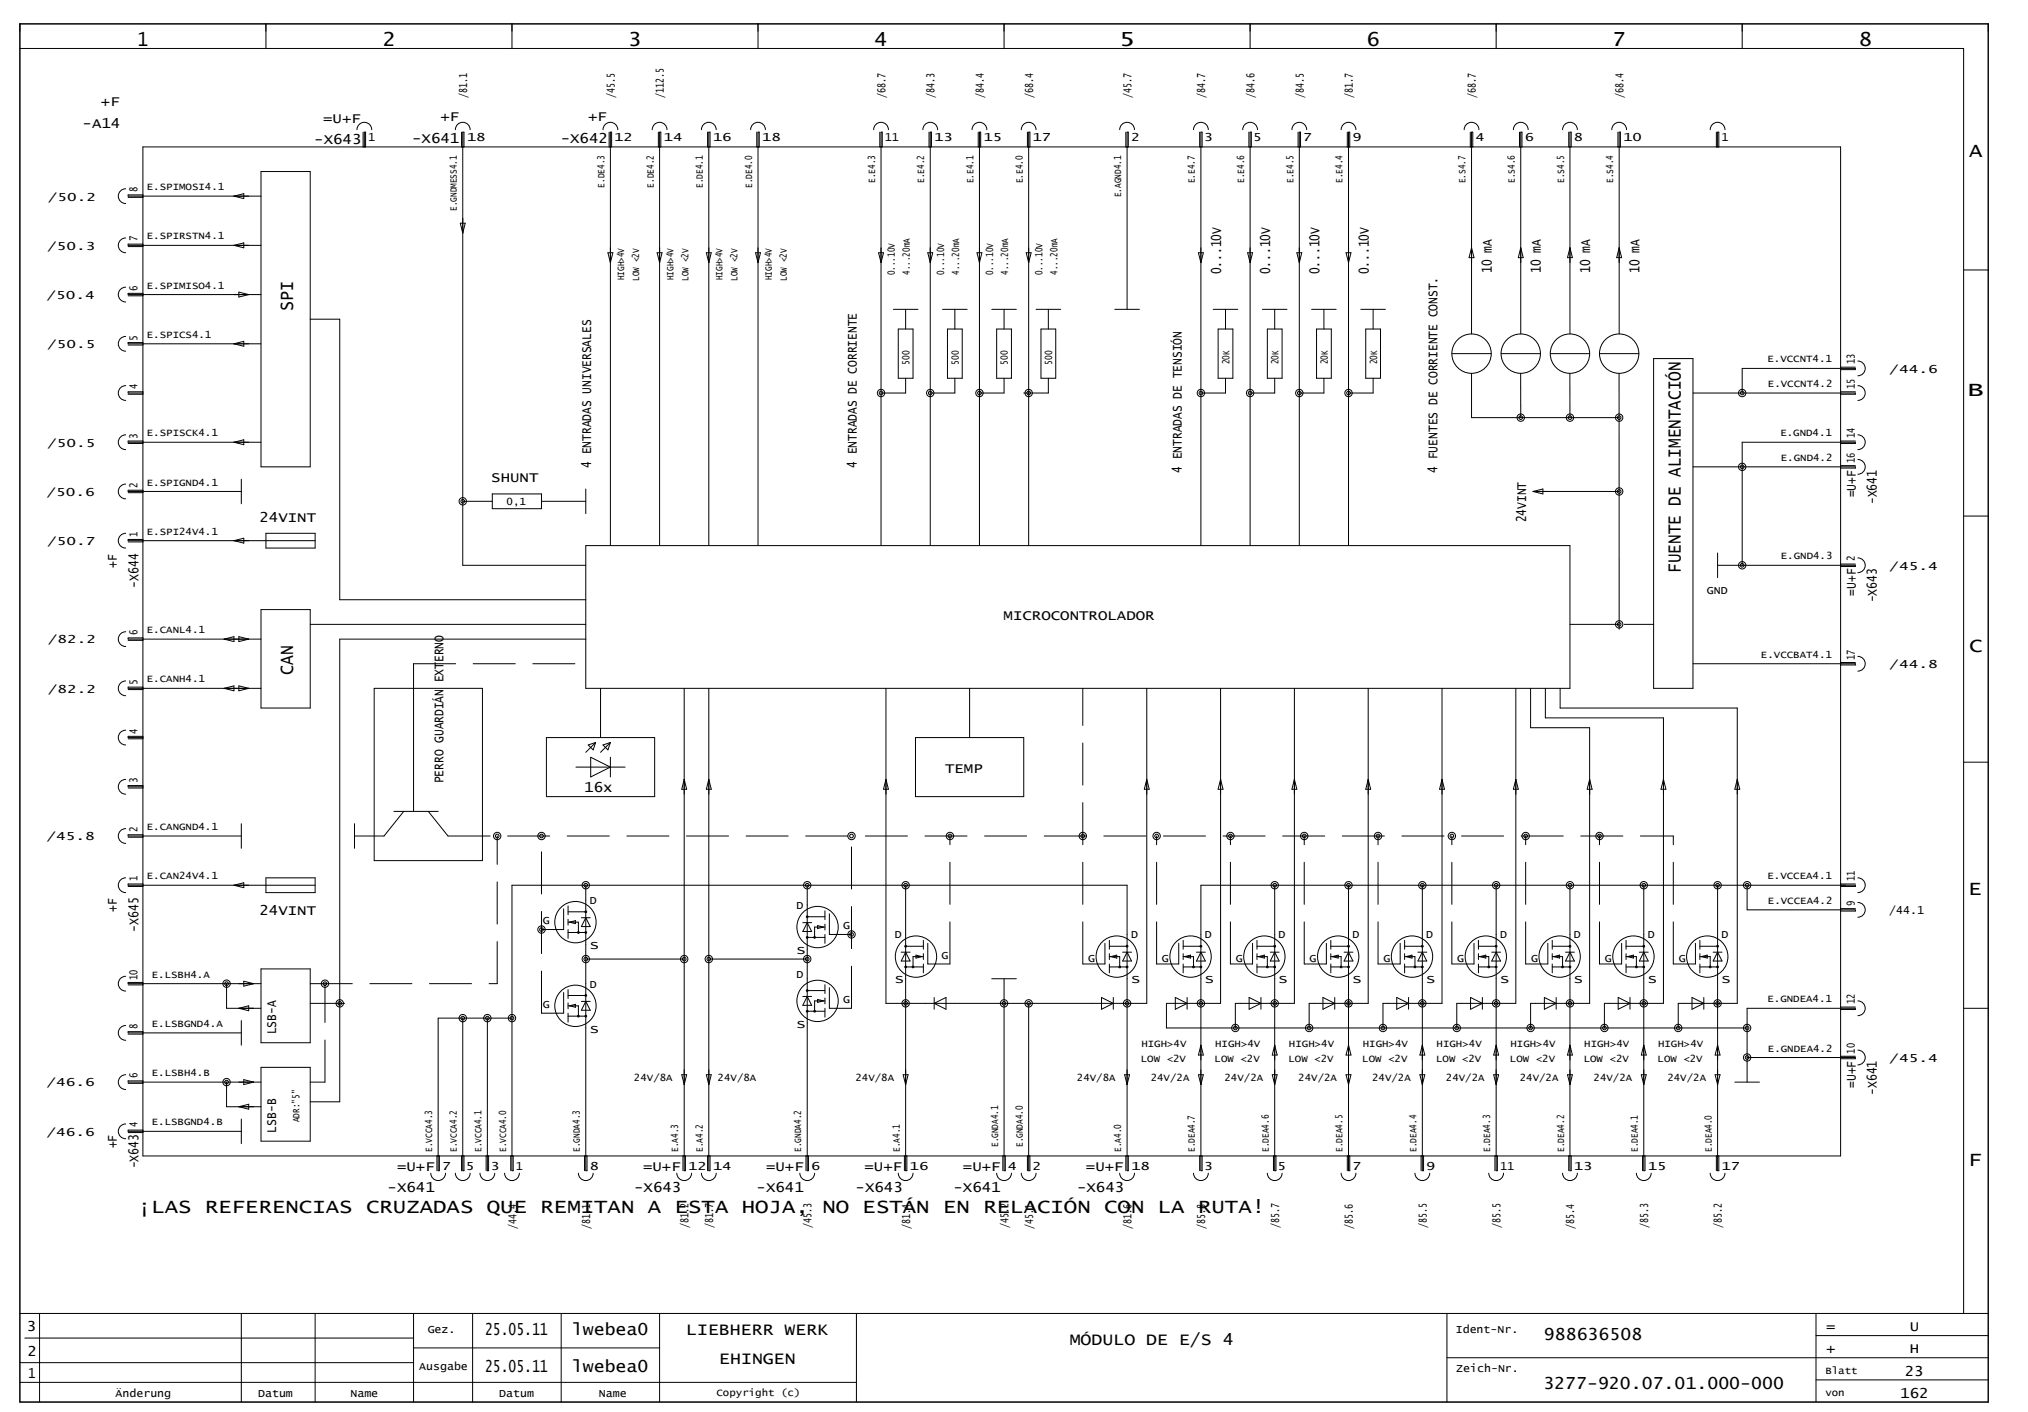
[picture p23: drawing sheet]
<svg xmlns="http://www.w3.org/2000/svg" width="408mm" height="284mm" viewBox="0 0 408 284" stroke-linecap="round" stroke-linejoin="round" font-family="sans-serif">
<defs><g id="words">
<g font-size="3.9">
<text x="27.6" y="9.3">1</text>
<text x="77" y="9.3">2</text>
<text x="126.4" y="9.3">3</text>
<text x="175.9" y="9.3">4</text>
<text x="225.1" y="9.3">5</text>
<text x="274.9" y="9.3">6</text>
<text x="324.4" y="9.3">7</text>
<text x="373.9" y="9.3">8</text>
<text x="396.2" y="31.6">A</text>
<text x="59" y="62.6" transform="rotate(-90 59 62.6)">SPI</text>
<text x="395.8" y="79.6">B</text>
<text x="338.2" y="115.2" transform="rotate(-90 338.2 115.2)">FUENTE DE ALIMENTACIÓN</text>
<text x="396.2" y="131.1">C</text>
<text x="59" y="135.7" transform="rotate(-90 59 135.7)">CAN</text>
<text x="396" y="180.1">E</text>
<text x="396" y="234.5">F</text>
<text x="27.7" y="243.9">¡LAS REFERENCIAS CRUZADAS QUE REMITAN A ESTA HOJA, NO ESTÁN EN RELACIÓN CON LA RUTA!</text>
</g>
<g font-size="3.4">
<text x="97.6" y="268.5">25.05.11</text>
<text x="115.1" y="268.5">lwebea0</text>
<text x="138" y="268.5">LIEBHERR WERK</text>
<text x="310.6" y="269.5">988636508</text>
<text x="97.6" y="275.9">25.05.11</text>
<text x="115.1" y="275.9">lwebea0</text>
<text x="144.7" y="274.4">EHINGEN</text>
<text x="215.2" y="270.4">MÓDULO DE E/S 4</text>
<text x="310.5" y="279.4">3277-920.07.01.000-000</text>
</g>
<g font-size="2.8">
<text x="20.3" y="21.4">+F</text>
<text x="16.6" y="25.7">-A14</text>
<text x="63.2" y="28.9">-X643</text>
<text x="65" y="24.7">=U+F</text>
<text x="82.9" y="28.7">-X641</text>
<text x="88.6" y="24.3">+F</text>
<text x="112.8" y="28.7">-X642</text>
<text x="118.3" y="24.3">+F</text>
<text x="245.7" y="55.2" transform="rotate(-90 245.7 55.2)">0...10V</text>
<text x="255.6" y="55.2" transform="rotate(-90 255.6 55.2)">0...10V</text>
<text x="265.5" y="55.2" transform="rotate(-90 265.5 55.2)">0...10V</text>
<text x="275.4" y="55.2" transform="rotate(-90 275.4 55.2)">0...10V</text>
<text x="300.1" y="54.9" transform="rotate(-90 300.1 54.9)">10 mA</text>
<text x="310" y="54.9" transform="rotate(-90 310 54.9)">10 mA</text>
<text x="319.9" y="54.9" transform="rotate(-90 319.9 54.9)">10 mA</text>
<text x="329.8" y="54.9" transform="rotate(-90 329.8 54.9)">10 mA</text>
<text x="118.9" y="94.1" transform="rotate(-90 118.9 94.1)">4 ENTRADAS UNIVERSALES</text>
<text x="172.4" y="94.1" transform="rotate(-90 172.4 94.1)">4 ENTRADAS DE CORRIENTE</text>
<text x="237.7" y="95.1" transform="rotate(-90 237.7 95.1)">4 ENTRADAS DE TENSIÓN</text>
<text x="289.2" y="95.1" transform="rotate(-90 289.2 95.1)">4 FUENTES DE CORRIENTE CONST.</text>
<text x="98.8" y="97">SHUNT</text>
<text x="373.4" y="100" transform="rotate(-90 373.4 100)">=U+F</text>
<text x="377.6" y="101.4" transform="rotate(-90 377.6 101.4)">-X641</text>
<text x="52.2" y="104.9">24VINT</text>
<text x="307" y="105.1" transform="rotate(-90 307 105.1)">24VINT</text>
<text x="23.5" y="114.2" transform="rotate(-90 23.5 114.2)">+F</text>
<text x="27.9" y="118.2" transform="rotate(-90 27.9 118.2)">-X644</text>
<text x="373.4" y="119.8" transform="rotate(-90 373.4 119.8)">=U+F</text>
<text x="201.9" y="124.7">MICROCONTROLADOR</text>
<text x="377.6" y="121.2" transform="rotate(-90 377.6 121.2)">-X643</text>
<text x="190.1" y="155.4">TEMP</text>
<text x="89.2" y="157.6" transform="rotate(-90 89.2 157.6)">PERRO GUARDIÁN EXTERNO</text>
<text x="117.5" y="159.3">16x</text>
<text x="23.5" y="183.5" transform="rotate(-90 23.5 183.5)">+F</text>
<text x="52.2" y="184.1">24VINT</text>
<text x="27.9" y="187.4" transform="rotate(-90 27.9 187.4)">-X645</text>
<text x="55.6" y="208" transform="rotate(-90 55.6 208)">LSB-A</text>
<text x="373.4" y="218.8" transform="rotate(-90 373.4 218.8)">=U+F</text>
<text x="377.6" y="220.2" transform="rotate(-90 377.6 220.2)">-X641</text>
<text x="55.6" y="227.8" transform="rotate(-90 55.6 227.8)">LSB-B</text>
<text x="23.5" y="231" transform="rotate(-90 23.5 231)">+F</text>
<text x="27.9" y="235" transform="rotate(-90 27.9 235)">-X643</text>
<text x="78" y="239.8">-X641</text>
<text x="79.9" y="235.6">=U+F</text>
<text x="127.6" y="239.8">-X643</text>
<text x="129.4" y="235.6">=U+F</text>
<text x="152.2" y="239.8">-X641</text>
<text x="154.1" y="235.6">=U+F</text>
<text x="172.1" y="239.8">-X643</text>
<text x="173.9" y="235.6">=U+F</text>
<text x="191.8" y="239.8">-X641</text>
<text x="193.7" y="235.6">=U+F</text>
<text x="216.7" y="239.8">-X643</text>
<text x="218.5" y="235.6">=U+F</text>
<text x="5.4" y="267.8">3</text>
<text x="367.4" y="267.8">=</text>
<text x="384.3" y="267.8">U</text>
<text x="5.5" y="272.7">2</text>
<text x="367.4" y="272.2">+</text>
<text x="384.3" y="272.2">H</text>
<text x="5.6" y="277.2">1</text>
<text x="382.3" y="281.1">162</text>
<text x="383.2" y="276.7">23</text>
</g>
<g font-size="2.2">
<text x="94" y="19.7" transform="rotate(-90 94 19.7)">/81.1</text>
<text x="123.7" y="19.7" transform="rotate(-90 123.7 19.7)">/45.5</text>
<text x="133.6" y="19.7" transform="rotate(-90 133.6 19.7)">/112.5</text>
<text x="178.1" y="19.7" transform="rotate(-90 178.1 19.7)">/68.7</text>
<text x="188" y="19.7" transform="rotate(-90 188 19.7)">/84.3</text>
<text x="197.9" y="19.7" transform="rotate(-90 197.9 19.7)">/84.4</text>
<text x="207.8" y="19.7" transform="rotate(-90 207.8 19.7)">/68.4</text>
<text x="227.6" y="19.7" transform="rotate(-90 227.6 19.7)">/45.7</text>
<text x="242.5" y="19.7" transform="rotate(-90 242.5 19.7)">/84.7</text>
<text x="252.4" y="19.7" transform="rotate(-90 252.4 19.7)">/84.6</text>
<text x="262.3" y="19.7" transform="rotate(-90 262.3 19.7)">/84.5</text>
<text x="272.2" y="19.7" transform="rotate(-90 272.2 19.7)">/81.7</text>
<text x="296.9" y="19.7" transform="rotate(-90 296.9 19.7)">/68.7</text>
<text x="326.6" y="19.7" transform="rotate(-90 326.6 19.7)">/68.4</text>
<text x="74.1" y="28.4">1</text>
<text x="93.9" y="28.4">18</text>
<text x="123.6" y="28.4">12</text>
<text x="133.5" y="28.4">14</text>
<text x="143.4" y="28.4">16</text>
<text x="153.3" y="28.4">18</text>
<text x="178" y="28.4">11</text>
<text x="187.9" y="28.4">13</text>
<text x="197.8" y="28.4">15</text>
<text x="207.7" y="28.4">17</text>
<text x="227.5" y="28.4">2</text>
<text x="242.3" y="28.4">3</text>
<text x="252.1" y="28.4">5</text>
<text x="262.2" y="28.4">7</text>
<text x="272.1" y="28.4">9</text>
<text x="296.8" y="28.4">4</text>
<text x="306.7" y="28.4">6</text>
<text x="316.6" y="28.4">8</text>
<text x="326.5" y="28.4">10</text>
<text x="346.3" y="28.4">1</text>
<text x="9.6" y="40.3">/50.2</text>
<text x="27.6" y="38.7" transform="rotate(-90 27.6 38.7)">8</text>
<text x="9.5" y="50.2">/50.3</text>
<text x="27.6" y="48.6" transform="rotate(-90 27.6 48.6)">7</text>
<text x="27.6" y="58.5" transform="rotate(-90 27.6 58.5)">6</text>
<text x="9.3" y="60.1">/50.4</text>
<text x="9.5" y="70">/50.5</text>
<text x="27.6" y="68.6" transform="rotate(-90 27.6 68.6)">5</text>
<text x="373.2" y="73.3" transform="rotate(-90 373.2 73.3)">13</text>
<text x="380.1" y="75">/44.6</text>
<text x="27.6" y="78.3" transform="rotate(-90 27.6 78.3)">4</text>
<text x="373.2" y="78.3" transform="rotate(-90 373.2 78.3)">15</text>
<text x="9.5" y="89.8">/50.5</text>
<text x="27.6" y="88.3" transform="rotate(-90 27.6 88.3)">3</text>
<text x="373.2" y="88.2" transform="rotate(-90 373.2 88.2)">14</text>
<text x="373.2" y="93.1" transform="rotate(-90 373.2 93.1)">16</text>
<text x="9.3" y="99.7">/50.6</text>
<text x="27.6" y="98.1" transform="rotate(-90 27.6 98.1)">2</text>
<text x="27.6" y="108" transform="rotate(-90 27.6 108)">1</text>
<text x="9.5" y="109.6">/50.7</text>
<text x="373.2" y="112.9" transform="rotate(-90 373.2 112.9)">2</text>
<text x="343.4" y="119.5">GND</text>
<text x="380.1" y="114.6">/45.4</text>
<text x="9.6" y="129.4">/82.2</text>
<text x="27.6" y="127.8" transform="rotate(-90 27.6 127.8)">6</text>
<text x="27.6" y="137.9" transform="rotate(-90 27.6 137.9)">5</text>
<text x="373.2" y="132.7" transform="rotate(-90 373.2 132.7)">17</text>
<text x="380.1" y="134.4">/44.8</text>
<text x="9.6" y="139.3">/82.2</text>
<text x="27.6" y="147.6" transform="rotate(-90 27.6 147.6)">4</text>
<text x="27.6" y="157.6" transform="rotate(-90 27.6 157.6)">3</text>
<text x="27.6" y="167.4" transform="rotate(-90 27.6 167.4)">2</text>
<text x="9.3" y="169">/45.8</text>
<text x="27.6" y="177.3" transform="rotate(-90 27.6 177.3)">1</text>
<text x="373.2" y="177.3" transform="rotate(-90 373.2 177.3)">11</text>
<text x="109.2" y="185.9">G</text>
<text x="118.6" y="181.8">D</text>
<text x="160.2" y="182.8">D</text>
<text x="373.2" y="182.2" transform="rotate(-90 373.2 182.2)">9</text>
<text x="380.1" y="183.9">/44.1</text>
<text x="118.6" y="190.9">S</text>
<text x="160.2" y="191.9">S</text>
<text x="169.6" y="186.8">G</text>
<text x="180" y="188.8">D</text>
<text x="227.5" y="188.8">D</text>
<text x="242.4" y="188.8">D</text>
<text x="257.2" y="188.8">D</text>
<text x="272.1" y="188.8">D</text>
<text x="286.9" y="188.8">D</text>
<text x="301.8" y="188.8">D</text>
<text x="316.6" y="188.8">D</text>
<text x="331.5" y="188.8">D</text>
<text x="346.3" y="188.8">D</text>
<text x="27.6" y="197.1" transform="rotate(-90 27.6 197.1)">10</text>
<text x="160.2" y="196.7">D</text>
<text x="180" y="197.8">S</text>
<text x="189.4" y="192.8">G</text>
<text x="218.9" y="193.6">G</text>
<text x="227.5" y="197.8">S</text>
<text x="233.8" y="193.6">G</text>
<text x="242.4" y="197.8">S</text>
<text x="248.6" y="193.6">G</text>
<text x="257.2" y="197.8">S</text>
<text x="263.5" y="193.6">G</text>
<text x="272.1" y="197.8">S</text>
<text x="278.3" y="193.6">G</text>
<text x="286.9" y="197.8">S</text>
<text x="293.2" y="193.6">G</text>
<text x="301.8" y="197.8">S</text>
<text x="308" y="193.6">G</text>
<text x="316.6" y="197.8">S</text>
<text x="322.9" y="193.6">G</text>
<text x="331.5" y="197.8">S</text>
<text x="337.7" y="193.6">G</text>
<text x="346.3" y="197.8">S</text>
<text x="109.2" y="202.7">G</text>
<text x="118.6" y="198.7">D</text>
<text x="169.6" y="201.7">G</text>
<text x="373.2" y="202" transform="rotate(-90 373.2 202)">12</text>
<text x="27.6" y="207" transform="rotate(-90 27.6 207)">8</text>
<text x="118.6" y="207.7">S</text>
<text x="160.2" y="206.7">S</text>
<text x="373.2" y="211.9" transform="rotate(-90 373.2 211.9)">10</text>
<text x="380.1" y="213.6">/45.4</text>
<text x="9.3" y="218.5">/46.6</text>
<text x="27.6" y="216.9" transform="rotate(-90 27.6 216.9)">6</text>
<text x="27.6" y="226.8" transform="rotate(-90 27.6 226.8)">4</text>
<text x="9.3" y="228.4">/46.6</text>
<text x="88.9" y="235.4">7</text>
<text x="93.7" y="235.4">5</text>
<text x="98.7" y="235.4">3</text>
<text x="103.8" y="235.4">1</text>
<text x="118.6" y="235.4">8</text>
<text x="138.4" y="235.4">12</text>
<text x="143.4" y="235.4">14</text>
<text x="163.2" y="235.4">6</text>
<text x="183" y="235.4">16</text>
<text x="202.8" y="235.4">4</text>
<text x="207.7" y="235.4">2</text>
<text x="227.5" y="235.4">18</text>
<text x="242.3" y="235.4">3</text>
<text x="257" y="235.4">5</text>
<text x="272.1" y="235.4">7</text>
<text x="286.9" y="235.4">9</text>
<text x="301.8" y="235.4">11</text>
<text x="316.6" y="235.4">13</text>
<text x="331.5" y="235.4">15</text>
<text x="346.3" y="235.4">17</text>
<text x="103.9" y="247.2" transform="rotate(-90 103.9 247.2)">/44.4</text>
<text x="118.7" y="247.2" transform="rotate(-90 118.7 247.2)">/81.1</text>
<text x="138.5" y="247" transform="rotate(-90 138.5 247)">/81.2</text>
<text x="143.5" y="247.1" transform="rotate(-90 143.5 247.1)">/81.7</text>
<text x="163.3" y="247.1" transform="rotate(-90 163.3 247.1)">/45.3</text>
<text x="183.1" y="247.2" transform="rotate(-90 183.1 247.2)">/81.4</text>
<text x="202.9" y="247" transform="rotate(-90 202.9 247)">/45.2</text>
<text x="207.8" y="247.2" transform="rotate(-90 207.8 247.2)">/45.1</text>
<text x="227.6" y="247.2" transform="rotate(-90 227.6 247.2)">/81.6</text>
<text x="242.5" y="247.2" transform="rotate(-90 242.5 247.2)">/85.8</text>
<text x="257.3" y="247.1" transform="rotate(-90 257.3 247.1)">/85.7</text>
<text x="272.2" y="247.2" transform="rotate(-90 272.2 247.2)">/85.6</text>
<text x="287" y="247.1" transform="rotate(-90 287 247.1)">/85.5</text>
<text x="301.9" y="247.1" transform="rotate(-90 301.9 247.1)">/85.5</text>
<text x="316.7" y="247.2" transform="rotate(-90 316.7 247.2)">/85.4</text>
<text x="331.6" y="247.1" transform="rotate(-90 331.6 247.1)">/85.3</text>
<text x="346.4" y="247" transform="rotate(-90 346.4 247)">/85.2</text>
<text x="86" y="268">Gez.</text>
<text x="292.9" y="268">Ident-Nr.</text>
<text x="84.3" y="275.5">Ausgabe</text>
<text x="293" y="275.9">Zeich-Nr.</text>
<text x="23.2" y="280.9">Änderung</text>
<text x="51.9" y="280.9">Datum</text>
<text x="70.5" y="280.9">Name</text>
<text x="100.4" y="280.9">Datum</text>
<text x="120.5" y="280.9">Name</text>
</g>
<g font-size="2">
<text x="29.5" y="38.3">E.SPIMOSI4.1</text>
<text x="121.6" y="37.8" transform="rotate(-90 121.6 37.8)">E.DE4.3</text>
<text x="131.5" y="37.8" transform="rotate(-90 131.5 37.8)">E.DE4.2</text>
<text x="141.4" y="37.8" transform="rotate(-90 141.4 37.8)">E.DE4.1</text>
<text x="151.3" y="37.8" transform="rotate(-90 151.3 37.8)">E.DE4.0</text>
<text x="176.1" y="36.8" transform="rotate(-90 176.1 36.8)">E.E4.3</text>
<text x="186" y="36.8" transform="rotate(-90 186 36.8)">E.E4.2</text>
<text x="195.9" y="36.9" transform="rotate(-90 195.9 36.9)">E.E4.1</text>
<text x="205.8" y="36.9" transform="rotate(-90 205.8 36.9)">E.E4.0</text>
<text x="225.6" y="39.7" transform="rotate(-90 225.6 39.7)">E.AGND4.1</text>
<text x="240.4" y="36.9" transform="rotate(-90 240.4 36.9)">E.E4.7</text>
<text x="250.3" y="36.8" transform="rotate(-90 250.3 36.8)">E.E4.6</text>
<text x="260.2" y="36.8" transform="rotate(-90 260.2 36.8)">E.E4.5</text>
<text x="270.1" y="36.8" transform="rotate(-90 270.1 36.8)">E.E4.4</text>
<text x="294.9" y="36.9" transform="rotate(-90 294.9 36.9)">E.S4.7</text>
<text x="304.8" y="36.8" transform="rotate(-90 304.8 36.8)">E.S4.6</text>
<text x="314.7" y="36.8" transform="rotate(-90 314.7 36.8)">E.S4.5</text>
<text x="324.6" y="36.8" transform="rotate(-90 324.6 36.8)">E.S4.4</text>
<text x="91.9" y="42.4" transform="rotate(-90 91.9 42.4)">E.GNDMESS4.1</text>
<text x="29.5" y="48.2">E.SPIRSTN4.1</text>
<text x="29.5" y="58.1">E.SPIMISO4.1</text>
<text x="125.6" y="56.4" transform="rotate(-90 125.6 56.4)">HIGH&gt;4V</text>
<text x="128.6" y="56.5" transform="rotate(-90 128.6 56.5)">LOW &lt;2V</text>
<text x="135.5" y="56.4" transform="rotate(-90 135.5 56.4)">HIGH&gt;4V</text>
<text x="138.5" y="56.5" transform="rotate(-90 138.5 56.5)">LOW &lt;2V</text>
<text x="145.4" y="56.4" transform="rotate(-90 145.4 56.4)">HIGH&gt;4V</text>
<text x="148.4" y="56.5" transform="rotate(-90 148.4 56.5)">LOW &lt;2V</text>
<text x="155.3" y="56.4" transform="rotate(-90 155.3 56.4)">HIGH&gt;4V</text>
<text x="158.3" y="56.5" transform="rotate(-90 158.3 56.5)">LOW &lt;2V</text>
<text x="180" y="55.4" transform="rotate(-90 180 55.4)">0...10V</text>
<text x="183" y="55.3" transform="rotate(-90 183 55.3)">4...20mA</text>
<text x="189.9" y="55.4" transform="rotate(-90 189.9 55.4)">0...10V</text>
<text x="192.9" y="55.3" transform="rotate(-90 192.9 55.3)">4...20mA</text>
<text x="199.8" y="55.4" transform="rotate(-90 199.8 55.4)">0...10V</text>
<text x="202.8" y="55.3" transform="rotate(-90 202.8 55.3)">4...20mA</text>
<text x="209.7" y="55.4" transform="rotate(-90 209.7 55.4)">0...10V</text>
<text x="212.7" y="55.3" transform="rotate(-90 212.7 55.3)">4...20mA</text>
<text x="29.5" y="68">E.SPICS4.1</text>
<text x="183" y="73.4" transform="rotate(-90 183 73.4)">500</text>
<text x="192.9" y="73.4" transform="rotate(-90 192.9 73.4)">500</text>
<text x="202.8" y="73.4" transform="rotate(-90 202.8 73.4)">500</text>
<text x="211.7" y="73.4" transform="rotate(-90 211.7 73.4)">500</text>
<text x="247.3" y="73.3" transform="rotate(-90 247.3 73.3)">20K</text>
<text x="257.2" y="73.3" transform="rotate(-90 257.2 73.3)">20K</text>
<text x="267.1" y="73.3" transform="rotate(-90 267.1 73.3)">20K</text>
<text x="277" y="73.3" transform="rotate(-90 277 73.3)">20K</text>
<text x="355.6" y="72.9">E.VCCNT4.1</text>
<text x="355.7" y="77.9">E.VCCNT4.2</text>
<text x="29.5" y="87.8">E.SPISCK4.1</text>
<text x="358.2" y="87.8">E.GND4.1</text>
<text x="358.3" y="92.7">E.GND4.2</text>
<text x="29.5" y="97.7">E.SPIGND4.1</text>
<text x="101.9" y="101.6">0,1</text>
<text x="29.5" y="107.6">E.SPI24V4.1</text>
<text x="358.3" y="112.5">E.GND4.3</text>
<text x="29.5" y="127.4">E.CANL4.1</text>
<text x="29.5" y="137.3">E.CANH4.1</text>
<text x="354.3" y="132.3">E.VCCBAT4.1</text>
<text x="29.5" y="167">E.CANGND4.1</text>
<text x="29.5" y="176.9">E.CAN24V4.1</text>
<text x="355.6" y="176.9">E.VCCEA4.1</text>
<text x="355.7" y="181.8">E.VCCEA4.2</text>
<text x="30.5" y="196.7">E.LSBH4.A</text>
<text x="355.6" y="201.6">E.GNDEA4.1</text>
<text x="30.5" y="206.6">E.LSBGND4.A</text>
<text x="229.5" y="213.5">LOW &lt;2V</text>
<text x="229.6" y="210.5">HIGH&gt;4V</text>
<text x="244.4" y="213.5">LOW &lt;2V</text>
<text x="244.5" y="210.5">HIGH&gt;4V</text>
<text x="259.2" y="213.5">LOW &lt;2V</text>
<text x="259.3" y="210.5">HIGH&gt;4V</text>
<text x="274.1" y="213.5">LOW &lt;2V</text>
<text x="274.2" y="210.5">HIGH&gt;4V</text>
<text x="288.9" y="213.5">LOW &lt;2V</text>
<text x="289" y="210.5">HIGH&gt;4V</text>
<text x="303.8" y="213.5">LOW &lt;2V</text>
<text x="303.9" y="210.5">HIGH&gt;4V</text>
<text x="318.6" y="213.5">LOW &lt;2V</text>
<text x="318.7" y="210.5">HIGH&gt;4V</text>
<text x="333.5" y="213.5">LOW &lt;2V</text>
<text x="333.6" y="210.5">HIGH&gt;4V</text>
<text x="355.7" y="211.5">E.GNDEA4.2</text>
<text x="30.5" y="216.5">E.LSBH4.B</text>
<text x="127.6" y="217.4">24V/8A</text>
<text x="144.4" y="217.4">24V/8A</text>
<text x="172.1" y="217.4">24V/8A</text>
<text x="216.6" y="217.4">24V/8A</text>
<text x="231.5" y="217.4">24V/2A</text>
<text x="246.4" y="217.4">24V/2A</text>
<text x="261.2" y="217.4">24V/2A</text>
<text x="276" y="217.4">24V/2A</text>
<text x="290.9" y="217.4">24V/2A</text>
<text x="305.7" y="217.4">24V/2A</text>
<text x="320.6" y="217.4">24V/2A</text>
<text x="335.5" y="217.4">24V/2A</text>
<text x="30.5" y="226.4">E.LSBGND4.B</text>
<text x="60.2" y="225.7" transform="rotate(-90 60.2 225.7)">ADR:&quot;5&quot;</text>
<text x="87" y="231.7" transform="rotate(-90 87 231.7)">E.VCCA4.3</text>
<text x="91.9" y="231.7" transform="rotate(-90 91.9 231.7)">E.VCCA4.2</text>
<text x="96.9" y="231.7" transform="rotate(-90 96.9 231.7)">E.VCCA4.1</text>
<text x="101.8" y="231.7" transform="rotate(-90 101.8 231.7)">E.VCCA4.0</text>
<text x="116.7" y="231.7" transform="rotate(-90 116.7 231.7)">E.GNDA4.3</text>
<text x="136.5" y="231.7" transform="rotate(-90 136.5 231.7)">E.A4.3</text>
<text x="141.4" y="231.7" transform="rotate(-90 141.4 231.7)">E.A4.2</text>
<text x="161.2" y="231.7" transform="rotate(-90 161.2 231.7)">E.GNDA4.2</text>
<text x="181" y="231.7" transform="rotate(-90 181 231.7)">E.A4.1</text>
<text x="200.8" y="230.7" transform="rotate(-90 200.8 230.7)">E.GNDA4.1</text>
<text x="205.8" y="230.7" transform="rotate(-90 205.8 230.7)">E.GNDA4.0</text>
<text x="225.6" y="231.7" transform="rotate(-90 225.6 231.7)">E.A4.0</text>
<text x="240.4" y="231.7" transform="rotate(-90 240.4 231.7)">E.DEA4.7</text>
<text x="255.3" y="231.7" transform="rotate(-90 255.3 231.7)">E.DEA4.6</text>
<text x="270.1" y="231.7" transform="rotate(-90 270.1 231.7)">E.DEA4.5</text>
<text x="285" y="231.7" transform="rotate(-90 285 231.7)">E.DEA4.4</text>
<text x="299.8" y="231.7" transform="rotate(-90 299.8 231.7)">E.DEA4.3</text>
<text x="314.7" y="231.7" transform="rotate(-90 314.7 231.7)">E.DEA4.2</text>
<text x="329.5" y="231.7" transform="rotate(-90 329.5 231.7)">E.DEA4.1</text>
<text x="344.4" y="231.7" transform="rotate(-90 344.4 231.7)">E.DEA4.0</text>
<text x="144.2" y="280.8">Copyright (c)</text>
<text x="367.2" y="280.8">von</text>
<text x="367.2" y="276.4">Blatt</text>
</g>
</g></defs>
<g fill="none" stroke="#000" stroke-width=".2">
<path d="M4 4.8h396v277.2h-396zM4 9.7h391.1v254.5M53.5 4.8v4.9M103 4.8v4.9M152.5 4.8v4.9M202 4.8v4.9M251.5 4.8v4.9M301 4.8v4.9M350.5 4.8v4.9M25.3 38a1.48 1.48 0 0 0-1.5 1.4 1.48 1.48 0 0 0 1.5 1.5M25.8 39.7h3M28.8 39.2h-3v.2h26.7"/>
<path d="M28.8 29.5h341.5v203h-341.5zM47.1 39.4l1.9-.4v.9zM52.5 34.5h9.9v59.4h-9.9zM71.8 26.1a1.49 1.49 0 0 1 1.5-1.5 1.49 1.49 0 0 1 1.5 1.5M73.1 26.6v2.9M73.3 29.5v-2.9h.2v2.9M91.6 26.1a1.48 1.48 0 0 1 1.5-1.5 1.48 1.48 0 0 1 1.5 1.5M92.9 26.6v2.9M93.3 29.5v-2.9h-.2v87.1h24.7M121.3 26.1a1.48 1.48 0 0 1 1.5-1.5 1.48 1.48 0 0 1 1.5 1.5M122.6 26.6v2.9M123 29.5v-2.9h-.2v83.1"/>
<path d="M131.2 26.1a1.49 1.49 0 0 1 1.5-1.5 1.49 1.49 0 0 1 1.5 1.5M132.5 26.6v2.9M132.9 29.5v-2.9h-.2v83.1M141.1 26.1a1.49 1.49 0 0 1 1.5-1.5 1.49 1.49 0 0 1 1.5 1.5M142.4 26.6v2.9M142.8 29.5v-2.9h-.2v83.1M151 26.1a1.48 1.48 0 0 1 1.5-1.5 1.48 1.48 0 0 1 1.5 1.5M152.3 26.6v2.9M152.7 29.5v-2.9h-.2v83.1M175.8 26.1a1.48 1.48 0 0 1 1.5-1.5 1.48 1.48 0 0 1 1.4 1.5M177 26.6v2.9M177.5 29.5v-2.9h-.3v83.1"/>
<path d="M185.7 26.1a1.48 1.48 0 0 1 1.4-1.5 1.48 1.48 0 0 1 1.5 1.5M186.9 26.6v2.9M187.4 29.5v-2.9h-.3v83.1M195.6 26.1a1.49 1.49 0 0 1 1.5-1.5 1.49 1.49 0 0 1 1.4 1.5M196.8 26.6v2.9M197.3 29.5v-2.9h-.3v83.1M205.5 26.1a1.49 1.49 0 0 1 1.5-1.5 1.49 1.49 0 0 1 1.4 1.5M206.7 26.6v2.9M207.2 29.5v-2.9h-.3v83.1M225.3 26.1a1.48 1.48 0 0 1 1.5-1.5 1.48 1.48 0 0 1 1.4 1.5M226.5 26.6v2.9M227 29.5v-2.9h-.2v35.6"/>
<path d="M240.1 26.1a1.48 1.48 0 0 1 1.5-1.5 1.48 1.48 0 0 1 1.5 1.5M241.4 26.6v2.9M241.8 29.5v-2.9h-.2v83.1M250 26.1a1.48 1.48 0 0 1 1.5-1.5 1.48 1.48 0 0 1 1.5 1.5M251.3 26.6v2.9M251.7 29.5v-2.9h-.2v83.1M259.9 26.1a1.48 1.48 0 0 1 1.5-1.5 1.48 1.48 0 0 1 1.5 1.5M261.2 26.6v2.9M261.6 29.5v-2.9h-.2v83.1M269.8 26.1a1.48 1.48 0 0 1 1.5-1.5 1.48 1.48 0 0 1 1.5 1.5M271.1 26.6v2.9M271.5 29.5v-2.9h-.2v83.1"/>
<path d="M294.6 26.1a1.48 1.48 0 0 1 1.5-1.5 1.48 1.48 0 0 1 1.4 1.5M295.8 26.6v2.9M296.3 29.5v-2.9h-.2v40.6M304.5 26.1a1.48 1.48 0 0 1 1.5-1.5 1.48 1.48 0 0 1 1.4 1.5M305.7 26.6v2.9M306.2 29.5v-2.9h-.3v40.6M314.4 26.1a1.48 1.48 0 0 1 1.5-1.5 1.48 1.48 0 0 1 1.4 1.5M315.6 26.6v2.9M316.1 29.5v-2.9h-.3v40.6M324.3 26.1a1.48 1.48 0 0 1 1.5-1.5 1.48 1.48 0 0 1 1.4 1.5M325.5 26.6v2.9M326 29.5v-2.9h-.3v40.6"/>
<path d="M344.1 26.1a1.48 1.48 0 0 1 1.5-1.5 1.48 1.48 0 0 1 1.4 1.5M345.3 26.6v2.9M345.5 29.5v-2.9h.3v2.9M25.3 57.8a1.48 1.48 0 0 0-1.5 1.4 1.48 1.48 0 0 0 1.5 1.5M25.3 47.9a1.48 1.48 0 0 0-1.5 1.4 1.48 1.48 0 0 0 1.5 1.5M25.8 59.5h3M25.8 49.6h3M28.8 49.1h-3v.2h26.7M28.8 59h-3v.2h26.7M47.1 49.3l1.9-.4v.9zM48.1 58.8l1.9 .4-1.9 .5zM92.6 44.9h1l-.5 2z"/>
<path d="M122.3 50.8h1l-.5 2zM132.2 50.8h1l-.5 2zM142.1 50.8h1l-.5 2zM152 50.8h1l-.5 2zM176.8 50.8h.9l-.5 2zM186.7 50.8h.9l-.5 2zM196.6 50.8h.9l-.5 2zM206.5 50.8h.9l-.5 2zM241.1 50.8h1l-.5 2zM251 50.8h1l-.5 2zM260.9 50.8h1l-.5 2zM270.8 50.8h1l-.5 2z"/>
<path d="M296.1 49.8l.4 2h-.9zM305.9 49.8l.5 2h-.9zM315.8 49.8l.5 2h-.9zM325.7 49.8l.5 2h-.9zM395.1 54.3h4.9M25.3 67.7a1.48 1.48 0 0 0-1.5 1.4 1.48 1.48 0 0 0 1.5 1.5M25.3 77.6a1.48 1.48 0 0 0-1.5 1.4 1.48 1.48 0 0 0 1.5 1.5M25.8 69.4h3M25.8 79.3h3M28.8 68.9h-3v.2h26.7M28.8 78.8h-3v.2h3M47.1 69.1l1.9-.4v.9z"/>
<path d="M62.4 64.2h5.9v56.4h49.5M179.7 62.2h5M180.7 66.2h3v9.9h-3zM182.2 76.1v2.9h-5M182.2 62.2v4M189.6 62.2h5M190.6 66.2h3v9.9h-3zM192.1 76.1v2.9h-5M192.1 62.2v4M199.5 62.2h5M200.5 66.2h3v9.9h-3zM202 76.1v2.9h-5"/>
<path d="M202 62.2v4M208.4 62.2h5M209.4 66.2h3v9.9h-3zM210.9 76.1v2.9h-4.9M210.9 62.2v4M224.3 62.2h4.9M244.1 62.2h4.9M245.1 66.2h2.9v9.9h-2.9zM246.6 76.1v2.9h-5M246.6 62.2v4M254 62.2h4.9M255 66.2h2.9v9.9h-2.9z"/>
<path d="M256.5 76.1v2.9h-5M256.5 62.2v4M263.9 62.2h4.9M264.9 66.2h2.9v9.9h-2.9zM266.3 76.1v2.9h-4.9M266.3 62.2v4M273.8 62.2h4.9M274.8 66.2h2.9v9.9h-2.9zM276.3 76.1v2.9h-5M276.3 62.2v4M292.1 71.1h7.9M296.1 75.1v8.9h29.6"/>
<path d="M302 71.1h7.9M305.9 75.1v8.9M311.9 71.1h7.9M315.8 75.1v8.9M321.8 71.1h7.9M325.7 75.1v51.5M332.7 72.1h7.9v66.3h-7.9zM340.6 79h32.7v.3h-3M370.3 78.8h3M370.3 74.3h3v-.2h-22.8v4.9M370.3 73.9h3M373.8 77.6a1.48 1.48 0 0 1 1.5 1.4 1.48 1.48 0 0 1-1.5 1.5"/>
<path d="M373.8 72.6a1.48 1.48 0 0 1 1.5 1.5 1.48 1.48 0 0 1-1.5 1.5M25.3 87.5a1.49 1.49 0 0 0-1.5 1.4 1.49 1.49 0 0 0 1.5 1.5M25.3 97.4a1.49 1.49 0 0 0-1.5 1.4 1.49 1.49 0 0 0 1.5 1.5M25.8 89.2h3M25.8 99.1h3M28.8 88.7h-3v.2h26.7M28.8 98.6h-3v.2h22.7M47.1 88.9l1.9-.4v.9zM48.5 96.4v4.9M99 99.3h9.9v3h-9.9zM117.8 98.4v4.9M308.4 98.8h17.3"/>
<path d="M308.4 98.8l2-.4v.9zM340.6 93.9h32.7v.2h-3M370.3 89.2h3v-.3h-22.8v24.8M370.3 88.7h3M370.3 93.7h3M373.8 92.4a1.49 1.49 0 0 1 1.5 1.5 1.49 1.49 0 0 1-1.5 1.5M373.8 87.5a1.49 1.49 0 0 1 1.5 1.4 1.49 1.49 0 0 1-1.5 1.5M25.3 107.3a1.49 1.49 0 0 0-1.5 1.4 1.49 1.49 0 0 0 1.5 1.5M25.8 109h3M28.8 108.5h-3v.2h37.6M47.1 108.7l1.9-.4v.9zM53.5 107.3h9.9v2.9h-9.9z"/>
<path d="M93.1 100.8h5.9M108.9 100.8h8.9M117.8 109.7h198v28.7h-198zM345.5 111.2v5M345.5 113.7h27.8v.2h-3M370.3 113.5h3M373.8 112.2a1.48 1.48 0 0 1 1.5 1.5 1.48 1.48 0 0 1-1.5 1.5M395.1 103.8h4.9M25.3 127.1a1.49 1.49 0 0 0-1.5 1.4 1.49 1.49 0 0 0 1.5 1.5M25.3 137a1.49 1.49 0 0 0-1.5 1.4 1.49 1.49 0 0 0 1.5 1.5M25.8 128.8h3M25.8 138.7h3"/>
<path d="M28.8 128.3h-3v.2h26.7M28.8 138.2h-3v.2h26.7M45.1 128.5l2-.4v.9zM45.1 138.4l2-.4v.9zM48.1 128.1l1.9 .4-1.9 .5zM48.1 138l1.9 .4-1.9 .5zM52.5 122.6h9.9v19.8h-9.9zM62.4 125.6h55.4M75.3 138.4h21.8v34.7h-21.8zM83.2 133.5v29.7M117.8 128.5h-49.5v93.1h-5.9M120.8 138.4v9.9"/>
<path d="M137.7 138.4v97.1h.2v-3M142.6 138.4v97.1h.2v-3M178.2 138.4v63.4h52.5v-63.4M195.1 138.4v9.9M245.6 138.4v63.4h-10.9v5h116.8M260.4 138.4v63.4h-11.9v5M275.3 138.4v63.4h-11.9v5M290.1 138.4v63.4h-11.9v5M305 138.4v63.4h-11.9v5M307.9 138.4v8h11.9v55.4h-11.9v5M310.9 138.4v6h23.8v57.4h-11.9v5M313.9 138.4v4h35.6v59.4h-11.9v5"/>
<path d="M315.8 125.6h9.9M326.7 125.6h6M340.6 133.5h32.7v.2h-3M370.3 133.3h3M373.8 132a1.49 1.49 0 0 1 1.5 1.5 1.49 1.49 0 0 1-1.5 1.5M25.3 156.8a1.49 1.49 0 0 0-1.5 1.4 1.49 1.49 0 0 0 1.5 1.5M25.3 146.9a1.48 1.48 0 0 0-1.5 1.4 1.48 1.48 0 0 0 1.5 1.5M25.8 158.5h3M25.8 148.6h3M28.8 148.1h-3v.2h3M28.8 158h-3v.2h3M109.9 148.3h21.8v11.9h-21.8z"/>
<path d="M115.9 154.3h9.9M118.3 149.8l1.5-.5-.5 1.5zM118.8 152.3l4 2-4 2zM119.8 149.3l-2 2M121.3 149.8l1.5-.5-.5 1.5zM122.8 152.3v4M122.8 149.3l-2 2M137.7 156.8l.4 1.9h-.9zM142.6 156.8l.5 1.9h-1zM178.2 156.8l.5 1.9h-1zM184.2 148.3h21.8v11.9h-21.8zM230.7 156.8l.5 1.9h-1z"/>
<path d="M245.6 156.8l.5 1.9h-1zM260.4 156.8l.5 1.9h-1zM275.3 156.8l.5 1.9h-1zM290.1 156.8l.5 1.9h-1zM305 156.8l.5 1.9h-1zM319.8 156.8l.5 1.9h-1zM334.7 156.8l.5 1.9h-1zM349.5 156.8l.5 1.9h-1zM395.1 153.3h4.9M25.3 166.7a1.48 1.48 0 0 0-1.5 1.4 1.48 1.48 0 0 0 1.5 1.5M25.3 176.6a1.48 1.48 0 0 0-1.5 1.4 1.48 1.48 0 0 0 1.5 1.5M25.8 168.4h3"/>
<path d="M25.8 178.3h3M28.8 177.8h-3v.2h37.6M28.8 167.9h-3v.2h22.7M47.1 178l1.9-.4v.9zM48.5 165.7v4.9M53.5 176.6h9.9v2.9h-9.9zM71.3 165.7v4.9M79.2 163.2h8.9M81.2 163.2l-3.9 4.9h-6M86.2 163.2l3.9 4.9M117.8 178v57.5h.3v-3M162.4 178v57.5h.2v-3"/>
<path d="M182.2 178v57.5h.2v-3M256.5 178v57.5h.2v-3M271.3 178v57.5h.2v-3M286.2 178v57.5h.2v-3M301 178v57.5h.2v-3M315.8 178v57.5h.3v-3M330.7 178v57.5h.2v-3M345.5 178v57.5h.3v-3M351.5 178v5h21.8v.2h-3M370.3 178.3h3v-.3h-131.7v57.5h.2v-3M370.3 177.8h3M373.8 176.6a1.48 1.48 0 0 1 1.5 1.4 1.48 1.48 0 0 1-1.5 1.5"/>
<path d="M25.3 196.4a1.49 1.49 0 0 0-1.5 1.4 1.49 1.49 0 0 0 1.5 1.5M25.8 198.1h3M28.8 197.6h-3v.2h26.7M45.6 197.8v5h6.9M49 197.4l2 .4-2 .5zM52.5 194.9h9.9v14.8h-9.9zM113.4 182.8v4.2h-4.5M113.4 199.6v4.2h-4.5M114.3 182.2v1.8M114.3 184.9v1.2M114.3 187v1.7M114.3 199v1.8"/>
<path d="M114.3 185.5h2.1v2.1M114.3 187.6h3.5M114.3 183.4h3.5M114.6 185.5l1.2-.3v.6zM117 184.6h1.7M117.8 184.6l.9 1.8h-1.7zM117.8 192.9h19.9M142.6 192.9h19.8M161.5 185.6h1.8M162.4 199.2h3.6M162.4 188.5h3.6M162.4 185.6l.9 1.8h-1.8z"/>
<path d="M162.4 184.4h3.6M164.5 186.2l1.2 .3-1.2 .3zM166 183.2v1.8M166 185.9v1.2M166 187.9v1.8M166 198v1.8M166 186.5h-2.1v2M166.9 198.6v4.2h4.4M166.9 183.8v4.1h4.4M181.3 191.5h1.8M182.2 194.5h3.6M182.2 191.5l.9 1.8h-1.8z"/>
<path d="M182.2 190.3h3.6M184.3 192.1l1.2 .3-1.2 .3zM185.8 192.4h-2.1v2.1M185.8 189.1v1.8M185.8 191.8v1.2M185.8 193.9v1.8M186.7 189.7v4.2h4.4M199.5 196.9h5M202 196.9v38.6h.2v-3M222.3 189.7v4.2h-4.5M223.2 192.4h2.1v2.1M223.2 194.5h3.6"/>
<path d="M223.2 190.3h3.6M223.2 189.1v1.8M223.2 191.8v1.2M223.2 193.9v1.8M223.5 192.4l1.2-.3v.6zM225.9 191.5h1.7M226.8 191.5l.8 1.8h-1.7zM237.1 189.7v4.2h-4.4M238 192.4h2.1v2.1M238 194.5h3.6M238 190.3h3.6M238 189.1v1.8"/>
<path d="M238 191.8v1.2M238 193.9v1.8M238.3 192.4l1.2-.3v.6zM240.7 191.5h1.8M241.6 191.5l.9 1.8h-1.8zM252 189.7v4.2h-4.5M252.9 192.4h2.1v2.1M252.9 194.5h3.6M252.9 190.3h3.6M252.9 189.1v1.8M252.9 191.8v1.2M252.9 193.9v1.8"/>
<path d="M253.2 192.4l1.2-.3v.6zM255.6 191.5h1.7M256.5 191.5l.8 1.8h-1.7zM266.8 189.7v4.2h-4.4M267.7 192.4h2.1v2.1M267.7 194.5h3.6M267.7 190.3h3.6M267.7 189.1v1.8M267.7 191.8v1.2M267.7 193.9v1.8M268 192.4l1.2-.3v.6zM270.4 191.5h1.8"/>
<path d="M271.3 191.5l.9 1.8h-1.8zM281.7 189.7v4.2h-4.5M282.6 192.4h2.1v2.1M282.6 194.5h3.6M282.6 190.3h3.6M282.6 189.1v1.8M282.6 191.8v1.2M282.6 193.9v1.8M282.9 192.4l1.2-.3v.6zM285.3 191.5h1.7M286.2 191.5l.8 1.8h-1.7zM296.5 189.7v4.2h-4.4"/>
<path d="M297.4 192.4h2.1v2.1M297.4 194.5h3.6M297.4 190.3h3.6M297.4 189.1v1.8M297.4 191.8v1.2M297.4 193.9v1.8M297.7 192.4l1.2-.3v.6zM300.1 191.5h1.8M301 191.5l.9 1.8h-1.8zM311.4 189.7v4.2h-4.5M312.3 192.4h2.1v2.1M312.3 194.5h3.5"/>
<path d="M312.3 190.3h3.5M312.3 189.1v1.8M312.3 191.8v1.2M312.3 193.9v1.8M312.6 192.4l1.2-.3v.6zM315 191.5h1.7M315.8 191.5l.9 1.8h-1.7zM326.2 189.7v4.2h-4.4M327.1 192.4h2.1v2.1M327.1 194.5h3.6M327.1 190.3h3.6M327.1 189.1v1.8"/>
<path d="M327.1 191.8v1.2M327.1 193.9v1.8M327.4 192.4l1.2-.3v.6zM329.8 191.5h1.8M330.7 191.5l.9 1.8h-1.8zM341.1 189.7v4.2h-4.5M342 189.1v1.8M342 191.8v1.2M342 193.9v1.8M342 192.4h2.1v2.1M342 194.5h3.5M342 190.3h3.5"/>
<path d="M342.3 192.4l1.2-.3v.6zM344.7 191.5h1.7M345.5 191.5l.9 1.8h-1.7zM370.3 182.8h3M373.8 181.5a1.48 1.48 0 0 1 1.5 1.5 1.48 1.48 0 0 1-1.5 1.5M25.3 206.3a1.49 1.49 0 0 0-1.5 1.4 1.49 1.49 0 0 0 1.5 1.5M25.3 216.2a1.49 1.49 0 0 0-1.5 1.4 1.49 1.49 0 0 0 1.5 1.5M25.8 208h3M25.8 217.9h3M28.8 217.4h-3v.2h26.7M28.8 207.5h-3v.2h22.7M45.6 217.6v5h6.9"/>
<path d="M48.1 202.8l1.9-.5v1zM48.5 205.3v4.9M49 217.2l2 .4-2 .5zM52.5 214.7h9.9v14.8h-9.9zM62.4 201.8h6.9M93.1 204.8v30.7h.2v-3M98.1 204.8v30.7h.2v-3M103 204.8h-14.9v30.7h.3v-3M114.3 201.7v1.2M114.3 203.8v1.8M114.3 202.3h2.1v2.1M114.3 204.4h3.5"/>
<path d="M114.3 200.2h3.5M114.6 202.3l1.2-.3v.6zM117 201.4h1.7M117.8 201.4l.9 1.8h-1.7zM137.2 216.2h.9l-.4 1.9zM142.1 216.2h1l-.5 1.9zM161.5 200.4h1.8M162.4 203.4h3.6M162.4 200.4l.9 1.8h-1.8zM164.5 201l1.2 .3-1.2 .3zM166 200.7v1.2M166 202.8v1.8"/>
<path d="M166 201.3h-2.1v2.1M181.7 216.2h1l-.5 1.9zM187.9 201.8l2.4-1.2v2.4zM187.9 200.6v2.4M206.9 201.8v33.7h.3v-3M221.6 200.6l2.4 1.2-2.4 1.2zM224 200.6v2.4M226.3 216.2h.9l-.4 1.9zM236.5 200.6l2.3 1.2-2.3 1.2zM238.8 200.6v2.4M241.1 216.2h1l-.5 1.9zM241.6 210.2l.5 2h-1z"/>
<path d="M251.3 200.6l2.4 1.2-2.4 1.2zM253.7 200.6v2.4M256 216.2h.9l-.4 1.9zM256.5 210.2l.4 2h-.9zM266.2 200.6l2.3 1.2-2.3 1.2zM268.5 200.6v2.4M270.8 216.2h1l-.5 1.9zM271.3 210.2l.5 2h-1zM281 200.6l2.4 1.2-2.4 1.2zM283.4 200.6v2.4M285.7 216.2h.9l-.4 1.9zM286.2 210.2l.4 2h-.9z"/>
<path d="M295.9 200.6l2.3 1.2-2.3 1.2zM298.2 200.6v2.4M300.5 216.2h1l-.5 1.9zM301 210.2l.5 2h-1zM310.7 200.6l2.4 1.2-2.4 1.2zM313.1 200.6v2.4M315.4 216.2h.9l-.5 1.9zM315.8 210.2l.5 2h-.9zM325.6 200.6l2.3 1.2-2.3 1.2zM327.9 200.6v2.4M330.2 216.2h1l-.5 1.9zM330.7 210.2l.5 2h-1z"/>
<path d="M340.4 200.6l2.4 1.2-2.4 1.2zM342.8 200.6v2.4M345.1 216.2h.9l-.5 1.9zM345.5 210.2l.5 2h-.9zM349 217.6h5M351.5 212.7h21.8v.2h-3M370.3 203h3v-.2h-21.8v14.8M370.3 212.5h3M370.3 202.6h3M373.8 211.2a1.49 1.49 0 0 1 1.5 1.5 1.49 1.49 0 0 1-1.5 1.5M373.8 201.3a1.49 1.49 0 0 1 1.5 1.5 1.49 1.49 0 0 1-1.5 1.5M395.1 202.8h4.9"/>
<path d="M25.3 226.1a1.49 1.49 0 0 0-1.5 1.4 1.49 1.49 0 0 0 1.5 1.5M25.8 227.8h3M28.8 227.3h-3v.2h22.7M48.1 222.6l1.9-.5v1zM48.5 225.1v4.9M86.7 236a1.49 1.49 0 0 0 1.5 1.4 1.49 1.49 0 0 0 1.4-1.4M87.9 232.5v3M91.6 236a1.48 1.48 0 0 0 1.5 1.4 1.48 1.48 0 0 0 1.5-1.4M92.9 232.5v3M96.6 236a1.49 1.49 0 0 0 1.5 1.4 1.49 1.49 0 0 0 1.4-1.4M97.8 232.5v3M101.5 236a1.49 1.49 0 0 0 1.5 1.4 1.49 1.49 0 0 0 1.5-1.4"/>
<path d="M102.8 232.5v3M103.2 232.5v3h-.2v-57.5h123.8v57.5h.2v-3M116.4 236a1.49 1.49 0 0 0 1.4 1.4 1.49 1.49 0 0 0 1.5-1.4M117.6 232.5v3M136.2 236a1.49 1.49 0 0 0 1.4 1.4 1.49 1.49 0 0 0 1.5-1.4M137.4 232.5v3M141.1 236a1.49 1.49 0 0 0 1.5 1.4 1.49 1.49 0 0 0 1.5-1.4M142.4 232.5v3M160.9 236a1.49 1.49 0 0 0 1.5 1.4 1.49 1.49 0 0 0 1.5-1.4M162.2 232.5v3M180.7 236a1.48 1.48 0 0 0 1.5 1.4 1.48 1.48 0 0 0 1.5-1.4M182 232.5v3"/>
<path d="M200.5 236a1.49 1.49 0 0 0 1.5 1.4 1.49 1.49 0 0 0 1.5-1.4M201.8 232.5v3M205.5 236a1.49 1.49 0 0 0 1.5 1.4 1.49 1.49 0 0 0 1.4-1.4M206.7 232.5v3M225.3 236a1.48 1.48 0 0 0 1.5 1.4 1.48 1.48 0 0 0 1.4-1.4M226.5 232.5v3M240.1 236a1.48 1.48 0 0 0 1.5 1.4 1.48 1.48 0 0 0 1.5-1.4M241.4 232.5v3M255 236a1.48 1.48 0 0 0 1.4 1.4 1.48 1.48 0 0 0 1.5-1.4M256.2 232.5v3M269.8 236a1.48 1.48 0 0 0 1.5 1.4 1.48 1.48 0 0 0 1.5-1.4M271.1 232.5v3"/>
<path d="M284.7 236a1.49 1.49 0 0 0 1.4 1.4 1.49 1.49 0 0 0 1.5-1.4M285.9 232.5v3M299.5 236a1.48 1.48 0 0 0 1.5 1.4 1.48 1.48 0 0 0 1.5-1.4M300.8 232.5v3M314.4 236a1.48 1.48 0 0 0 1.5 1.4 1.48 1.48 0 0 0 1.4-1.4M315.6 232.5v3M329.2 236a1.48 1.48 0 0 0 1.5 1.4 1.48 1.48 0 0 0 1.5-1.4M330.5 232.5v3M344.1 236a1.48 1.48 0 0 0 1.5 1.4 1.48 1.48 0 0 0 1.4-1.4M345.3 232.5v3M4 278h168.3M4 274.1h79.2"/>
<path d="M4 264.2h396M5 269.1h78.2M8 264.2v17.8M48.5 264.2v17.8M63.4 264.2v17.8M83.2 264.2v17.8M83.2 271.1h49.5M95.1 264.2v17.8M112.9 264.2v17.8M132.7 264.2v17.8M172.3 264.2v17.8M291.1 264.2v17.8"/>
<path d="M291.1 273.1h108.9M365.4 264.2v17.8M365.4 277.5h34.6M365.4 268.6h34.6"/>
<circle cx="177.2" cy="79" r=".74"/>
<circle cx="177.2" cy="79" r=".37"/>
<circle cx="187.1" cy="79" r=".74"/>
<circle cx="187.1" cy="79" r=".37"/>
<circle cx="197" cy="79" r=".74"/>
<circle cx="197" cy="79" r=".37"/>
<circle cx="206.9" cy="79" r=".74"/>
<circle cx="206.9" cy="79" r=".37"/>
<circle cx="241.6" cy="79" r=".74"/>
<circle cx="241.6" cy="79" r=".37"/>
<circle cx="251.5" cy="79" r=".74"/>
<circle cx="251.5" cy="79" r=".37"/>
<circle cx="261.4" cy="79" r=".74"/>
<circle cx="261.4" cy="79" r=".37"/>
<circle cx="271.3" cy="79" r=".74"/>
<circle cx="271.3" cy="79" r=".37"/>
<circle cx="296" cy="71.1" r="4"/>
<circle cx="305.9" cy="71.1" r="4"/>
<circle cx="315.8" cy="71.1" r="4"/>
<circle cx="325.7" cy="71.1" r="4"/>
<circle cx="350.5" cy="79" r=".74"/>
<circle cx="350.5" cy="79" r=".37"/>
<circle cx="305.9" cy="84" r=".37"/>
<circle cx="305.9" cy="84" r=".74"/>
<circle cx="315.8" cy="84" r=".37"/>
<circle cx="315.8" cy="84" r=".74"/>
<circle cx="325.7" cy="98.8" r=".74"/>
<circle cx="325.7" cy="84" r=".37"/>
<circle cx="325.7" cy="84" r=".74"/>
<circle cx="325.7" cy="98.8" r=".37"/>
<circle cx="350.5" cy="93.9" r=".74"/>
<circle cx="350.5" cy="93.9" r=".37"/>
<circle cx="93.1" cy="100.8" r=".74"/>
<circle cx="93.1" cy="100.8" r=".37"/>
<circle cx="350.5" cy="113.7" r=".74"/>
<circle cx="350.5" cy="113.7" r=".37"/>
<circle cx="325.7" cy="125.6" r=".74"/>
<circle cx="325.7" cy="125.6" r=".37"/>
<circle cx="100" cy="168.1" r=".74"/>
<circle cx="100" cy="168.1" r=".37"/>
<circle cx="108.9" cy="168.1" r=".74"/>
<circle cx="108.9" cy="168.1" r=".37"/>
<circle cx="117.8" cy="178" r=".74"/>
<circle cx="117.8" cy="178" r=".37"/>
<circle cx="162.4" cy="178" r=".74"/>
<circle cx="162.4" cy="178" r=".37"/>
<circle cx="171.3" cy="168.1" r=".37"/>
<circle cx="171.3" cy="168.1" r=".74"/>
<circle cx="182.2" cy="178" r=".37"/>
<circle cx="182.2" cy="178" r=".74"/>
<circle cx="191.1" cy="168.1" r=".37"/>
<circle cx="191.1" cy="168.1" r=".74"/>
<circle cx="217.8" cy="168.1" r=".74"/>
<circle cx="217.8" cy="168.1" r=".37"/>
<circle cx="232.7" cy="168.1" r=".74"/>
<circle cx="232.7" cy="168.1" r=".37"/>
<circle cx="247.5" cy="168.1" r=".74"/>
<circle cx="247.5" cy="168.1" r=".37"/>
<circle cx="256.4" cy="178" r=".37"/>
<circle cx="256.4" cy="178" r=".74"/>
<circle cx="262.4" cy="168.1" r=".74"/>
<circle cx="262.4" cy="168.1" r=".37"/>
<circle cx="271.3" cy="178" r=".37"/>
<circle cx="271.3" cy="178" r=".74"/>
<circle cx="277.2" cy="168.1" r=".74"/>
<circle cx="277.2" cy="168.1" r=".37"/>
<circle cx="286.1" cy="178" r=".74"/>
<circle cx="286.1" cy="178" r=".37"/>
<circle cx="292.1" cy="168.1" r=".37"/>
<circle cx="292.1" cy="168.1" r=".74"/>
<circle cx="301" cy="178" r=".37"/>
<circle cx="301" cy="178" r=".74"/>
<circle cx="306.9" cy="168.1" r=".74"/>
<circle cx="306.9" cy="168.1" r=".37"/>
<circle cx="315.8" cy="178" r=".37"/>
<circle cx="315.8" cy="178" r=".74"/>
<circle cx="321.8" cy="168.1" r=".74"/>
<circle cx="321.8" cy="168.1" r=".37"/>
<circle cx="330.7" cy="178" r=".74"/>
<circle cx="330.7" cy="178" r=".37"/>
<circle cx="345.5" cy="178" r=".74"/>
<circle cx="345.5" cy="178" r=".37"/>
<circle cx="351.5" cy="178" r=".74"/>
<circle cx="351.5" cy="178" r=".37"/>
<circle cx="45.6" cy="197.8" r=".74"/>
<circle cx="45.6" cy="197.8" r=".37"/>
<circle cx="65.4" cy="197.8" r=".74"/>
<circle cx="65.4" cy="197.8" r=".37"/>
<circle cx="108.9" cy="187" r=".74"/>
<circle cx="108.9" cy="187" r=".37"/>
<circle cx="115.8" cy="185.5" r="4.2"/>
<circle cx="116.4" cy="187.6" r=".18"/>
<circle cx="117.8" cy="192.9" r=".74"/>
<circle cx="117.8" cy="192.9" r=".37"/>
<circle cx="117.8" cy="187.6" r=".18"/>
<circle cx="117.9" cy="183.4" r=".18"/>
<circle cx="137.6" cy="192.9" r=".74"/>
<circle cx="137.6" cy="192.9" r=".37"/>
<circle cx="142.6" cy="192.9" r=".74"/>
<circle cx="142.6" cy="192.9" r=".37"/>
<circle cx="162.4" cy="192.9" r=".74"/>
<circle cx="162.4" cy="192.9" r=".37"/>
<circle cx="162.4" cy="188.5" r=".18"/>
<circle cx="162.4" cy="199.2" r=".18"/>
<circle cx="162.4" cy="184.4" r=".18"/>
<circle cx="163.9" cy="188.5" r=".18"/>
<circle cx="164.5" cy="186.5" r="4.2"/>
<circle cx="171.3" cy="187.9" r=".74"/>
<circle cx="171.3" cy="187.9" r=".37"/>
<circle cx="182.2" cy="194.5" r=".18"/>
<circle cx="182.2" cy="190.3" r=".18"/>
<circle cx="183.7" cy="194.5" r=".18"/>
<circle cx="184.3" cy="192.4" r="4.2"/>
<circle cx="224.7" cy="192.4" r="4.2"/>
<circle cx="225.3" cy="194.5" r=".18"/>
<circle cx="226.7" cy="194.5" r=".18"/>
<circle cx="226.7" cy="190.3" r=".18"/>
<circle cx="239.5" cy="192.4" r="4.2"/>
<circle cx="240.1" cy="194.5" r=".18"/>
<circle cx="241.6" cy="194.5" r=".18"/>
<circle cx="241.6" cy="190.3" r=".18"/>
<circle cx="254.4" cy="192.4" r="4.2"/>
<circle cx="255" cy="194.5" r=".18"/>
<circle cx="256.4" cy="194.5" r=".18"/>
<circle cx="256.5" cy="190.3" r=".18"/>
<circle cx="269.2" cy="192.4" r="4.2"/>
<circle cx="269.8" cy="194.5" r=".18"/>
<circle cx="271.3" cy="194.5" r=".18"/>
<circle cx="271.3" cy="190.3" r=".18"/>
<circle cx="284.1" cy="192.4" r="4.2"/>
<circle cx="284.7" cy="194.5" r=".18"/>
<circle cx="286.1" cy="194.5" r=".18"/>
<circle cx="286.2" cy="190.3" r=".18"/>
<circle cx="298.9" cy="192.4" r="4.2"/>
<circle cx="299.5" cy="194.5" r=".18"/>
<circle cx="301" cy="194.5" r=".18"/>
<circle cx="301" cy="190.3" r=".18"/>
<circle cx="313.8" cy="192.4" r="4.2"/>
<circle cx="314.4" cy="194.5" r=".18"/>
<circle cx="315.9" cy="194.5" r=".18"/>
<circle cx="315.9" cy="190.3" r=".18"/>
<circle cx="328.6" cy="192.4" r="4.2"/>
<circle cx="329.2" cy="194.5" r=".18"/>
<circle cx="330.7" cy="194.5" r=".18"/>
<circle cx="330.7" cy="190.3" r=".18"/>
<circle cx="343.5" cy="192.4" r="4.2"/>
<circle cx="344.1" cy="194.5" r=".18"/>
<circle cx="345.5" cy="194.5" r=".18"/>
<circle cx="345.5" cy="190.3" r=".18"/>
<circle cx="45.6" cy="217.6" r=".74"/>
<circle cx="45.6" cy="217.6" r=".37"/>
<circle cx="68.3" cy="201.8" r=".74"/>
<circle cx="68.3" cy="201.8" r=".37"/>
<circle cx="93.1" cy="204.8" r=".74"/>
<circle cx="93.1" cy="204.8" r=".37"/>
<circle cx="98" cy="204.8" r=".74"/>
<circle cx="98" cy="204.8" r=".37"/>
<circle cx="103" cy="204.8" r=".74"/>
<circle cx="103" cy="204.8" r=".37"/>
<circle cx="115.8" cy="202.3" r="4.2"/>
<circle cx="116.4" cy="204.4" r=".18"/>
<circle cx="117.8" cy="204.4" r=".18"/>
<circle cx="117.9" cy="200.2" r=".18"/>
<circle cx="162.4" cy="203.4" r=".18"/>
<circle cx="163.9" cy="203.4" r=".18"/>
<circle cx="164.5" cy="201.3" r="4.2"/>
<circle cx="182.2" cy="201.8" r=".74"/>
<circle cx="182.2" cy="201.8" r=".37"/>
<circle cx="202" cy="201.8" r=".74"/>
<circle cx="202" cy="201.8" r=".37"/>
<circle cx="206.9" cy="201.8" r=".74"/>
<circle cx="206.9" cy="201.8" r=".37"/>
<circle cx="226.7" cy="201.8" r=".74"/>
<circle cx="226.7" cy="201.8" r=".37"/>
<circle cx="241.6" cy="201.8" r=".74"/>
<circle cx="241.6" cy="201.8" r=".37"/>
<circle cx="248.5" cy="206.8" r=".74"/>
<circle cx="248.5" cy="206.8" r=".37"/>
<circle cx="256.4" cy="201.8" r=".74"/>
<circle cx="256.4" cy="201.8" r=".37"/>
<circle cx="263.4" cy="206.8" r=".74"/>
<circle cx="263.4" cy="206.8" r=".37"/>
<circle cx="271.3" cy="201.8" r=".74"/>
<circle cx="271.3" cy="201.8" r=".37"/>
<circle cx="278.2" cy="206.8" r=".74"/>
<circle cx="278.2" cy="206.8" r=".37"/>
<circle cx="286.1" cy="201.8" r=".74"/>
<circle cx="286.1" cy="201.8" r=".37"/>
<circle cx="293.1" cy="206.8" r=".74"/>
<circle cx="293.1" cy="206.8" r=".37"/>
<circle cx="301" cy="201.8" r=".74"/>
<circle cx="301" cy="201.8" r=".37"/>
<circle cx="307.9" cy="206.8" r=".74"/>
<circle cx="307.9" cy="206.8" r=".37"/>
<circle cx="315.8" cy="201.8" r=".74"/>
<circle cx="315.8" cy="201.8" r=".37"/>
<circle cx="322.8" cy="206.8" r=".74"/>
<circle cx="322.8" cy="206.8" r=".37"/>
<circle cx="330.7" cy="201.8" r=".74"/>
<circle cx="330.7" cy="201.8" r=".37"/>
<circle cx="337.6" cy="206.8" r=".74"/>
<circle cx="337.6" cy="206.8" r=".37"/>
<circle cx="345.5" cy="201.8" r=".74"/>
<circle cx="345.5" cy="201.8" r=".37"/>
<circle cx="351.5" cy="212.7" r=".74"/>
<circle cx="351.5" cy="206.8" r=".74"/>
<circle cx="351.5" cy="206.8" r=".37"/>
<circle cx="351.5" cy="212.7" r=".37"/>
</g>
<g fill="none" stroke="#000" stroke-width=".2" stroke-dasharray="8.5 3.5">
<path d="M83.2 133.5h34.6M90.1 168.1h246.5M62.4 197.8h37.6M100 197.8v-29.7M191.1 193.9v-25.8M217.8 193.9v-55.5M232.7 193.9v-25.8M247.5 193.9v-25.8M262.4 193.9v-25.8M277.2 193.9v-25.8M292.1 193.9v-25.8M306.9 193.9v-25.8"/>
<path d="M321.8 193.9v-25.8M336.6 193.9v-25.8M62.4 217.6h3M65.4 217.6v-19.8M108.9 203.8v-35.7M171.3 202.8v-34.7"/>
</g>
<use href="#words"/>
</svg>
